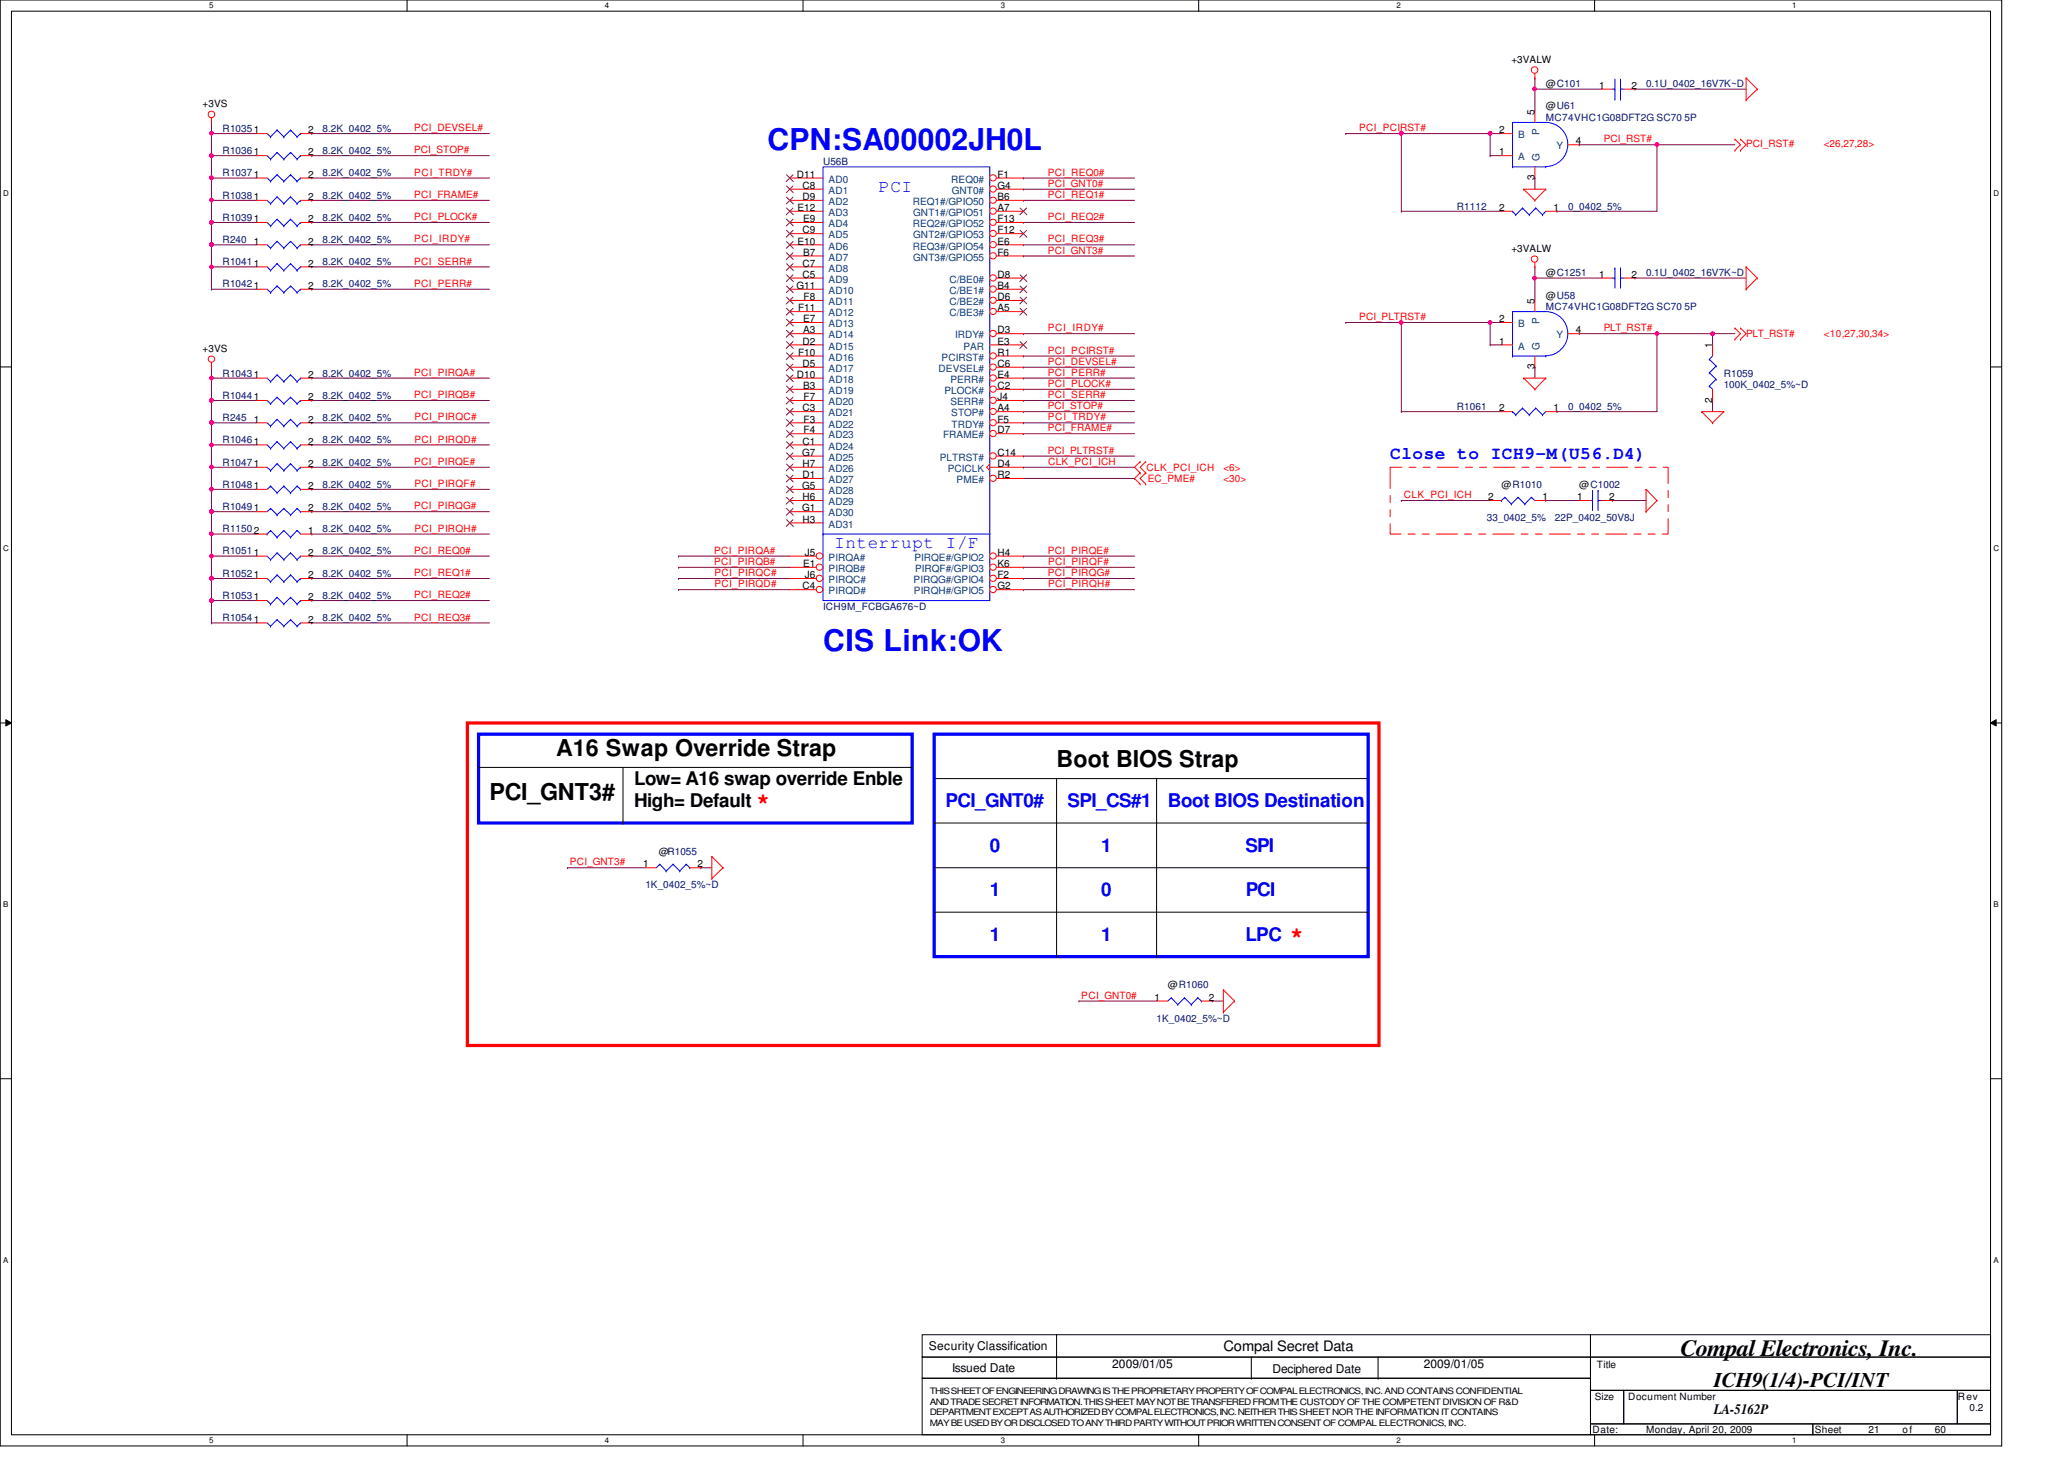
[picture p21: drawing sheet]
<svg xmlns="http://www.w3.org/2000/svg" width="297mm" height="210mm" viewBox="0 0 297 210" stroke-linecap="round" stroke-linejoin="round" font-family="sans-serif">
<defs><g id="words">
<g font-size="4.3" fill="#00f">
<text x="110.4" y="21.6">CPN:SA00002JH0L</text>
<text x="118.4" y="93.6">CIS Link:OK</text>
</g>
<g font-size="3.3">
<text x="80" y="108.8">A16 Swap Override Strap</text>
<text x="152.1" y="110.4">Boot BIOS Strap</text>
<text x="70.4" y="115.1">PCI_GNT3#</text>
<text x="241.8" y="195.1">Compal Electronics, Inc.</text>
</g>
<g font-size="3.2" fill="#f00">
<text x="108.9" y="116.2">*</text>
<text x="185.7" y="135.5">*</text>
</g>
<text font-size="3" x="246.6" y="199.6">ICH9(1/4)-PCI/INT</text>
<g font-size="2.7">
<text x="91.3" y="112.9">Low= A16 swap override Enble</text>
<text x="91.3" y="116.2">High= Default</text>
</g>
<g font-size="2.7" fill="#00f">
<text x="136.1" y="116.2">PCI_GNT0#</text>
<text x="153.6" y="116.2">SPI_CS#1</text>
<text x="168.1" y="116.2">Boot BIOS Destination</text>
<text x="142.4" y="122.6">0</text>
<text x="158.5" y="122.6">1</text>
<text x="179.2" y="122.6">SPI</text>
<text x="142.4" y="128.9">1</text>
<text x="158.5" y="128.9">0</text>
<text x="179.3" y="128.9">PCI</text>
<text x="142.4" y="135.4">1</text>
<text x="158.5" y="135.4">1</text>
<text x="179.2" y="135.4">LPC</text>
</g>
<g font-size="2.5" fill="#00f">
<text x="126.4" y="27.7">PCI</text>
<text x="200.1" y="66.1">Close to ICH9-M(U56.D4)</text>
<text x="120.1" y="78.9">Interrupt I/F</text>
</g>
<g font-size="2.1">
<text x="176.1" y="194.4">Compal Secret Data</text>
<text x="246.6" y="203.5">LA-5162P</text>
</g>
<g font-size="1.7">
<text x="133.7" y="194.3">Security Classification</text>
<text x="137" y="197.3">Issued Date</text>
<text x="160.1" y="196.8">2009/01/05</text>
<text x="183.1" y="197.5">Deciphered Date</text>
<text x="204.9" y="196.8">2009/01/05</text>
</g>
<g font-size="1.4">
<text x="217.5" y="9.1">+3VALW</text>
<text x="29.2" y="15.5">+3VS</text>
<text x="220.8" y="16.5" transform="rotate(-90 220.8 16.5)">5</text>
<text x="222.5" y="15.7">@U61</text>
<text x="222.5" y="12.6">@C101</text>
<text x="230.2" y="12.8">1</text>
<text x="234.8" y="12.8">2</text>
<text x="44.4" y="19.2">2</text>
<text x="44.4" y="22.4">2</text>
<text x="215.8" y="19.2">2</text>
<text x="215.8" y="22.4">1</text>
<text x="226.8" y="20.8">4</text>
<text x="44.4" y="28.8">2</text>
<text x="44.4" y="25.6">2</text>
<text x="114.7" y="25.6">D11</text>
<text x="115.5" y="27.2">C8</text>
<text x="115.5" y="28.8">D9</text>
<text x="143.5" y="25.6">F1</text>
<text x="143.5" y="27.2">G4</text>
<text x="143.5" y="28.8">B6</text>
<text x="220.8" y="25.9" transform="rotate(-90 220.8 25.9)">3</text>
<text x="36.5" y="35.2">1</text>
<text x="44.4" y="35.2">2</text>
<text x="44.4" y="32">2</text>
<text x="114.8" y="30.4">E12</text>
<text x="114.8" y="35.2">E10</text>
<text x="115.5" y="33.6">C9</text>
<text x="115.6" y="32">E9</text>
<text x="143.5" y="30.4">A7</text>
<text x="143.5" y="32">F13</text>
<text x="143.5" y="33.6">F12</text>
<text x="143.5" y="35.2">E6</text>
<text x="215.8" y="30.4">2</text>
<text x="223.6" y="30.4">1</text>
<text x="44.4" y="38.4">2</text>
<text x="44.4" y="41.6">2</text>
<text x="114.6" y="41.6">G11</text>
<text x="115.5" y="38.4">C7</text>
<text x="115.5" y="40">C5</text>
<text x="115.6" y="36.8">B7</text>
<text x="143.5" y="36.8">F6</text>
<text x="143.5" y="40">D8</text>
<text x="143.5" y="41.6">B4</text>
<text x="217.5" y="36.2">+3VALW</text>
<text x="222.5" y="39.8">@C1251</text>
<text x="230.2" y="40">1</text>
<text x="234.8" y="40">2</text>
<text x="114.8" y="44.8">F11</text>
<text x="115.6" y="46.4">E7</text>
<text x="115.6" y="48">A3</text>
<text x="115.7" y="43.2">F8</text>
<text x="143.5" y="43.2">D6</text>
<text x="143.5" y="44.8">A5</text>
<text x="143.5" y="48">D3</text>
<text x="215.8" y="46.4">2</text>
<text x="220.8" y="43.7" transform="rotate(-90 220.8 43.7)">5</text>
<text x="222.5" y="43">@U58</text>
<text x="226.8" y="48">4</text>
<text x="29.2" y="50.6">+3VS</text>
<text x="114.8" y="51.2">F10</text>
<text x="115.5" y="49.6">D2</text>
<text x="115.5" y="52.8">D5</text>
<text x="143.5" y="49.6">E3</text>
<text x="143.5" y="51.2">R1</text>
<text x="143.5" y="52.8">C6</text>
<text x="215.8" y="49.6">1</text>
<text x="220.8" y="53.1" transform="rotate(-90 220.8 53.1)">3</text>
<text x="246.4" y="50.1" transform="rotate(-90 246.4 50.1)">1</text>
<text x="44.4" y="57.6">2</text>
<text x="44.4" y="54.4">2</text>
<text x="114.7" y="54.4">D10</text>
<text x="115.5" y="59.2">C3</text>
<text x="115.6" y="56">B3</text>
<text x="115.7" y="57.6">F7</text>
<text x="143.5" y="54.4">E4</text>
<text x="143.5" y="56">C2</text>
<text x="143.5" y="57.6">J4</text>
<text x="143.5" y="59.2">A4</text>
<text x="215.8" y="59.2">2</text>
<text x="223.6" y="59.2">1</text>
<text x="246.4" y="57.9" transform="rotate(-90 246.4 57.9)">2</text>
<text x="36.5" y="60.8">1</text>
<text x="44.4" y="60.8">2</text>
<text x="44.4" y="64">2</text>
<text x="115.4" y="65.6">G7</text>
<text x="115.5" y="64">C1</text>
<text x="115.7" y="60.8">F3</text>
<text x="115.7" y="62.4">F4</text>
<text x="143.5" y="60.8">F5</text>
<text x="143.5" y="62.4">D7</text>
<text x="143.5" y="65.6">C14</text>
<text x="44.4" y="70.4">2</text>
<text x="44.4" y="67.2">2</text>
<text x="115.4" y="70.4">G5</text>
<text x="115.5" y="67.2">H7</text>
<text x="115.5" y="68.8">D1</text>
<text x="115.5" y="72">H6</text>
<text x="143.5" y="67.2">D4</text>
<text x="143.5" y="68.8">R2</text>
<text x="214.2" y="72">2</text>
<text x="216.1" y="70.2">@R1010</text>
<text x="222" y="72">1</text>
<text x="227" y="72">1</text>
<text x="227.3" y="70.2">@C1002</text>
<text x="231.6" y="72">2</text>
<text x="44.4" y="73.6">2</text>
<text x="44.4" y="76.8">1</text>
<text x="115.4" y="73.6">G1</text>
<text x="115.5" y="75.2">H3</text>
<text x="44.4" y="83.2">2</text>
<text x="44.4" y="80">2</text>
<text x="115.6" y="81.6">E1</text>
<text x="115.8" y="80">J5</text>
<text x="115.8" y="83.2">J6</text>
<text x="143.5" y="83.2">F2</text>
<text x="143.5" y="81.6">K6</text>
<text x="143.5" y="80">H4</text>
<text x="44.4" y="89.6">2</text>
<text x="44.4" y="86.4">2</text>
<text x="115.5" y="84.8">C4</text>
<text x="143.5" y="84.8">G2</text>
<text x="92.5" y="124.8">1</text>
<text x="94.8" y="123">@R1055</text>
<text x="100.4" y="124.8">2</text>
<text x="166.2" y="144">1</text>
<text x="168.1" y="142.2">@R1060</text>
<text x="174" y="144">2</text>
<text x="229.8" y="196.8">Title</text>
<text x="229.5" y="201.4">Size</text>
<text x="234.3" y="201.4">Document Number</text>
<text x="281.8" y="201.4">Rev</text>
<text x="283.5" y="203">0.2</text>
<text x="229.2" y="206.2">Date:</text>
<text x="236.9" y="206.2">Monday, April 20, 2009</text>
<text x="261.2" y="206.2">Sheet</text>
<text x="268.9" y="206.2">21</text>
<text x="273.8" y="206.2">of</text>
<text x="278.5" y="206.2">60</text>
</g>
<g font-size="1.4" fill="#000080">
<text x="222.5" y="17.4">MC74VHC1G08DFT2G SC70 5P</text>
<text x="236.9" y="12.6">0.1U_0402_16V7K~D</text>
<text x="32" y="19">R10351</text>
<text x="32" y="22.2">R10361</text>
<text x="46.4" y="19">8.2K_0402_5%</text>
<text x="46.4" y="22.2">8.2K_0402_5%</text>
<text x="118.4" y="23.7">U56B</text>
<text x="32" y="28.6">R10381</text>
<text x="32" y="25.4">R10371</text>
<text x="46.4" y="28.6">8.2K_0402_5%</text>
<text x="46.4" y="25.4">8.2K_0402_5%</text>
<text x="32" y="35">R240</text>
<text x="32" y="31.7">R10391</text>
<text x="46.4" y="31.7">8.2K_0402_5%</text>
<text x="46.4" y="35">8.2K_0402_5%</text>
<text x="209.7" y="30.2">R1112</text>
<text x="225.7" y="30.2">0_0402_5%</text>
<text x="32" y="38.2">R10411</text>
<text x="32" y="41.4">R10421</text>
<text x="46.4" y="38.2">8.2K_0402_5%</text>
<text x="46.4" y="41.4">8.2K_0402_5%</text>
<text x="236.9" y="39.8">0.1U_0402_16V7K~D</text>
<text x="222.5" y="44.6">MC74VHC1G08DFT2G SC70 5P</text>
<text x="32" y="57.4">R10441</text>
<text x="32" y="54.2">R10431</text>
<text x="46.4" y="57.4">8.2K_0402_5%</text>
<text x="46.4" y="54.2">8.2K_0402_5%</text>
<text x="209.7" y="59">R1061</text>
<text x="225.7" y="59">0_0402_5%</text>
<text x="248.1" y="54.2">R1059</text>
<text x="248.1" y="55.8">100K_0402_5%~D</text>
<text x="32" y="60.6">R245</text>
<text x="32" y="63.8">R10461</text>
<text x="46.4" y="63.8">8.2K_0402_5%</text>
<text x="46.4" y="60.6">8.2K_0402_5%</text>
<text x="32" y="70.2">R10481</text>
<text x="32" y="67">R10471</text>
<text x="46.4" y="70.2">8.2K_0402_5%</text>
<text x="46.4" y="67">8.2K_0402_5%</text>
<text x="32" y="73.4">R10491</text>
<text x="32" y="76.6">R11502</text>
<text x="46.4" y="73.4">8.2K_0402_5%</text>
<text x="46.4" y="76.6">8.2K_0402_5%</text>
<text x="214" y="75">33_0402_5%</text>
<text x="223.8" y="75">22P_0402_50V8J</text>
<text x="32" y="83">R10521</text>
<text x="32" y="79.8">R10511</text>
<text x="46.4" y="83">8.2K_0402_5%</text>
<text x="46.4" y="79.8">8.2K_0402_5%</text>
<text x="32" y="89.4">R10541</text>
<text x="32" y="86.2">R10531</text>
<text x="46.4" y="89.4">8.2K_0402_5%</text>
<text x="46.4" y="86.2">8.2K_0402_5%</text>
<text x="118.4" y="87.8">ICH9M_FCBGA676~D</text>
<text x="92.9" y="127.8">1K_0402_5%~D</text>
<text x="166.5" y="147">1K_0402_5%~D</text>
</g>
<g font-size="1.4" fill="#f00">
<text x="59.6" y="18.9">PCI_DEVSEL#</text>
<text x="59.6" y="22.1">PCI_STOP#</text>
<text x="195.6" y="18.9">PCI_PCIRST#</text>
<text x="230.8" y="20.5">PCI_RST#</text>
<text x="251.3" y="21.2">PCI_RST#</text>
<text x="262.5" y="21.2">&lt;26,27,28&gt;</text>
<text x="59.6" y="25.3">PCI_TRDY#</text>
<text x="59.6" y="28.5">PCI_FRAME#</text>
<text x="150.8" y="28.5">PCI_REQ1#</text>
<text x="150.8" y="26.9">PCI_GNT0#</text>
<text x="150.8" y="25.3">PCI_REQ0#</text>
<text x="59.6" y="31.7">PCI_PLOCK#</text>
<text x="59.6" y="34.9">PCI_IRDY#</text>
<text x="150.8" y="34.9">PCI_REQ3#</text>
<text x="150.8" y="31.7">PCI_REQ2#</text>
<text x="59.6" y="41.3">PCI_PERR#</text>
<text x="59.6" y="38.1">PCI_SERR#</text>
<text x="150.8" y="36.5">PCI_GNT3#</text>
<text x="150.8" y="47.7">PCI_IRDY#</text>
<text x="195.6" y="46.1">PCI_PLTRST#</text>
<text x="230.8" y="47.7">PLT_RST#</text>
<text x="150.8" y="52.5">PCI_DEVSEL#</text>
<text x="150.8" y="50.9">PCI_PCIRST#</text>
<text x="251.3" y="48.4">PLT_RST#</text>
<text x="262.5" y="48.4">&lt;10,27,30,34&gt;</text>
<text x="59.6" y="54.1">PCI_PIRQA#</text>
<text x="59.6" y="57.3">PCI_PIRQB#</text>
<text x="150.8" y="57.3">PCI_SERR#</text>
<text x="150.8" y="58.9">PCI_STOP#</text>
<text x="150.8" y="54.1">PCI_PERR#</text>
<text x="150.8" y="55.7">PCI_PLOCK#</text>
<text x="59.6" y="63.7">PCI_PIRQD#</text>
<text x="59.6" y="60.5">PCI_PIRQC#</text>
<text x="150.8" y="65.3">PCI_PLTRST#</text>
<text x="150.8" y="62.1">PCI_FRAME#</text>
<text x="150.8" y="60.5">PCI_TRDY#</text>
<text x="59.6" y="66.9">PCI_PIRQE#</text>
<text x="59.6" y="70.1">PCI_PIRQF#</text>
<text x="150.8" y="66.9">CLK_PCI_ICH</text>
<text x="165" y="67.8">CLK_PCI_ICH</text>
<text x="165.2" y="69.4">EC_PME#</text>
<text x="176.1" y="67.8">&lt;6&gt;</text>
<text x="176.1" y="69.4">&lt;30&gt;</text>
<text x="202.1" y="71.7">CLK_PCI_ICH</text>
<text x="59.6" y="73.3">PCI_PIRQG#</text>
<text x="59.6" y="76.5">PCI_PIRQH#</text>
<text x="59.6" y="79.7">PCI_REQ0#</text>
<text x="59.6" y="82.9">PCI_REQ1#</text>
<text x="102.8" y="79.7">PCI_PIRQA#</text>
<text x="102.8" y="81.3">PCI_PIRQB#</text>
<text x="102.8" y="82.9">PCI_PIRQC#</text>
<text x="150.8" y="82.9">PCI_PIRQG#</text>
<text x="150.8" y="79.7">PCI_PIRQE#</text>
<text x="150.8" y="81.3">PCI_PIRQF#</text>
<text x="59.6" y="86.1">PCI_REQ2#</text>
<text x="59.6" y="89.3">PCI_REQ3#</text>
<text x="102.8" y="84.5">PCI_PIRQD#</text>
<text x="150.8" y="84.5">PCI_PIRQH#</text>
<text x="82" y="124.5">PCI_GNT3#</text>
<text x="155.6" y="143.7">PCI_GNT0#</text>
</g>
<g font-size="1.4" fill="#004080">
<text x="218.5" y="19.9">B</text>
<text x="218.5" y="23.1">A</text>
<text x="221.6" y="23.2" transform="rotate(-90 221.6 23.2)">G</text>
<text x="221.6" y="19.4" transform="rotate(-90 221.6 19.4)">P</text>
<text x="224" y="21.5">Y</text>
<text x="119.2" y="26.3">AD0</text>
<text x="119.2" y="27.9">AD1</text>
<text x="119.2" y="29.5">AD2</text>
<text x="131.4" y="29.5">REQ1#/GPIO50</text>
<text x="136.9" y="26.3">REQ0#</text>
<text x="137" y="27.9">GNT0#</text>
<text x="119.2" y="31.1">AD3</text>
<text x="119.2" y="32.7">AD4</text>
<text x="119.2" y="34.3">AD5</text>
<text x="119.2" y="35.9">AD6</text>
<text x="131.4" y="32.7">REQ2#/GPIO52</text>
<text x="131.4" y="35.9">REQ3#/GPIO54</text>
<text x="131.4" y="31.1">GNT1#/GPIO51</text>
<text x="131.4" y="34.3">GNT2#/GPIO53</text>
<text x="119.2" y="37.5">AD7</text>
<text x="119.2" y="39.1">AD8</text>
<text x="119.2" y="40.7">AD9</text>
<text x="131.4" y="37.5">GNT3#/GPIO55</text>
<text x="136.6" y="40.7">C/BE0#</text>
<text x="119.2" y="42.3">AD10</text>
<text x="119.2" y="43.9">AD11</text>
<text x="119.2" y="45.5">AD12</text>
<text x="119.2" y="47.1">AD13</text>
<text x="136.6" y="42.3">C/BE1#</text>
<text x="136.6" y="43.9">C/BE2#</text>
<text x="136.6" y="45.5">C/BE3#</text>
<text x="218.5" y="47.1">B</text>
<text x="221.6" y="46.6" transform="rotate(-90 221.6 46.6)">P</text>
<text x="119.2" y="48.7">AD14</text>
<text x="119.2" y="50.3">AD15</text>
<text x="119.2" y="51.9">AD16</text>
<text x="119.2" y="53.5">AD17</text>
<text x="135.1" y="53.5">DEVSEL#</text>
<text x="135.5" y="51.9">PCIRST#</text>
<text x="137.5" y="48.7">IRDY#</text>
<text x="138.6" y="50.3">PAR</text>
<text x="218.5" y="50.3">A</text>
<text x="221.6" y="50.4" transform="rotate(-90 221.6 50.4)">G</text>
<text x="224" y="48.7">Y</text>
<text x="119.2" y="55.1">AD18</text>
<text x="119.2" y="56.7">AD19</text>
<text x="119.2" y="58.3">AD20</text>
<text x="119.2" y="59.9">AD21</text>
<text x="135.9" y="56.7">PLOCK#</text>
<text x="136.8" y="55.1">PERR#</text>
<text x="136.8" y="58.3">SERR#</text>
<text x="136.9" y="59.9">STOP#</text>
<text x="119.2" y="61.5">AD22</text>
<text x="119.2" y="63.1">AD23</text>
<text x="119.2" y="64.7">AD24</text>
<text x="135.7" y="63.1">FRAME#</text>
<text x="136.9" y="61.5">TRDY#</text>
<text x="119.2" y="66.3">AD25</text>
<text x="119.2" y="67.9">AD26</text>
<text x="119.2" y="69.5">AD27</text>
<text x="119.2" y="71.1">AD28</text>
<text x="135.3" y="66.3">PLTRST#</text>
<text x="136.4" y="67.9">PCICLK</text>
<text x="137.7" y="69.5">PME#</text>
<text x="119.2" y="72.7">AD29</text>
<text x="119.2" y="74.3">AD30</text>
<text x="119.2" y="75.9">AD31</text>
<text x="119.2" y="80.7">PIRQA#</text>
<text x="119.2" y="82.3">PIRQB#</text>
<text x="119.2" y="83.9">PIRQC#</text>
<text x="131.5" y="83.9">PIRQG#/GPIO4</text>
<text x="131.6" y="80.7">PIRQE#/GPIO2</text>
<text x="131.7" y="82.3">PIRQF#/GPIO3</text>
<text x="119.2" y="85.5">PIRQD#</text>
<text x="131.5" y="85.5">PIRQH#/GPIO5</text>
</g>
<g font-size="1.3">
<text x="133.8" y="200.6">THIS SHEET OF ENGINEERING DRAWING IS THE PROPRIETARY PROPERTY OF COMPAL ELECTRONICS, INC. AND CONTAINS CONFIDENTIAL</text>
<text x="133.8" y="202.1">AND TRADE SECRET INFORMATION. THIS SHEET MAY NOT BETRANSFERED FROM THE CUSTODY OF THE COMPETENT DIVISION OF R&amp;D</text>
<text x="133.8" y="203.6">DEPARTMENT EXCEPT AS AUTHORIZED BY COMPAL ELECTRONICS, INC. NEITHER THIS SHEET NOR THE INFORMATION IT CONTAINS</text>
<text x="133.8" y="205.1">MAY BE USED BY OR DISCLOSED TO ANY THIRD PARTY WITHOUT PRIOR WRITTEN CONSENT OF COMPAL ELECTRONICS, INC.</text>
</g>
<g font-size="1.1">
<text x="30.1" y="1.1">5</text>
<text x="87" y="1.1">4</text>
<text x="144" y="1.1">3</text>
<text x="201" y="1.1">2</text>
<text x="257.9" y="1.1">1</text>
<text x=".5" y="28.2">D</text>
<text x="286.9" y="28.2">D</text>
<text x=".5" y="79.3">C</text>
<text x="286.9" y="79.3">C</text>
<text x=".5" y="130.6">B</text>
<text x="286.9" y="130.6">B</text>
<text x=".5" y="181.7">A</text>
<text x="286.9" y="181.7">A</text>
<text x="30.1" y="207.6">5</text>
<text x="87" y="207.6">4</text>
<text x="144" y="207.6">3</text>
<text x="201" y="207.6">2</text>
<text x="257.9" y="207.6">1</text>
</g>
</g></defs>
<path d="M0 0h288.1v208h-288.1zM1.6 1.6h284.9v204.8h-284.9z" fill="none" stroke="#000" stroke-width=".14"/>
<g fill="#fff">
<path d="M30.1 .2h.6v1.2h-.6z"/>
<path d="M30.1 206.6h.6v1.2h-.6z"/>
</g>
<path d="M58.6 0v1.6M58.6 206.4v1.6" fill="none" stroke="#000" stroke-width=".14"/>
<g fill="#fff">
<path d="M87 .2h.6v1.2h-.6z"/>
<path d="M87 206.6h.6v1.2h-.6z"/>
</g>
<path d="M115.6 0v1.6M115.6 206.4v1.6" fill="none" stroke="#000" stroke-width=".14"/>
<g fill="#fff">
<path d="M144 .2h.6v1.2h-.6z"/>
<path d="M144 206.6h.6v1.2h-.6z"/>
</g>
<path d="M172.5 0v1.6M172.5 206.4v1.6" fill="none" stroke="#000" stroke-width=".14"/>
<g fill="#fff">
<path d="M201 .2h.5v1.2h-.5z"/>
<path d="M201 206.6h.5v1.2h-.5z"/>
</g>
<path d="M229.5 0v1.6M229.5 206.4v1.6" fill="none" stroke="#000" stroke-width=".14"/>
<g fill="#fff">
<path d="M257.9 .2h.6v1.2h-.6z"/>
<path d="M257.9 206.6h.6v1.2h-.6z"/>
<path d="M.5 27.2h.7v1.2h-.7z"/>
<path d="M286.9 27.2h.8v1.2h-.8z"/>
<path d="M.5 78.4h.7v1.1h-.7z"/>
<path d="M286.9 78.4h.8v1.1h-.8z"/>
</g>
<path d="M0 52.8h1.6M286.5 52.8h1.6" fill="none" stroke="#000" stroke-width=".14"/>
<g fill="#fff">
<path d="M.5 129.6h.7v1.2h-.7z"/>
<path d="M286.9 129.6h.7v1.2h-.7z"/>
</g>
<path d="M0 104h1.6M.8 103.5l.8 .5-.8 .4zM286.5 104l.8-.5v.9zM286.5 104h1.6" fill="none" stroke="#000" stroke-width=".14"/>
<path d="M.8 103.5l.8 .5-.8 .4zM286.5 104l.8-.5v.9z" fill="#000"/>
<g fill="#fff">
<path d="M.5 180.8h.7v1.1h-.7z"/>
<path d="M286.9 180.8h.7v1.1h-.7z"/>
</g>
<g fill="none" stroke="#000" stroke-width=".14">
<path d="M68.9 110.4h62.4M89.7 118.4h.1M89.7 110.4v8M131.3 110.4h.1M134.4 112h62.5M134.4 118.4h62.5M152.1 112v25.6M166.5 112v25.6M196.9 112h.1M196.9 118.4h.1M134.4 124.8h62.5M134.4 131.2h62.5"/>
<path d="M152.1 137.6h.1M166.5 137.6h.1M196.9 124.8h.1M196.9 131.2h.1M0 155.2h1.6M286.5 155.2h1.6M132.7 192h96.2v3.2h-96.2zM132.7 195.2h96.2v3.1h-96.2zM132.7 198.3h96.2v8.1h-96.2zM152.1 195.2h.1M152.1 198.3h.1M152.1 192v6.3"/>
<path d="M180.1 198.3h.1M180.1 195.2v3.1M198.3 198.3h.1M198.3 195.2v3.1M228.9 192h57.6v3.2h-57.6zM228.9 195.2h57.6v4.8h-57.6zM228.9 200h4.8v4.9h-4.8zM228.9 204.9h32v1.5h-32zM233.7 200h48v4.9h-48zM260.9 204.9h25.6v1.5h-25.6zM281.7 200h4.8v4.9h-4.8z"/>
</g>
<g fill="none" stroke="#800040" stroke-width=".14">
<path d="M30.4 19.2h.1M30.4 17.6h.1M30.4 17.6v24M30.4 19.2h6.5M44.9 19.2h.1M44.9 19.2h25.5M193.7 19.2h.1M193.7 19.2h22.4M201.7 19.2h.1M201.7 19.2v11.2M214.5 19.2h.1M214.5 19.2v3.2"/>
<path d="M220.9 11.2h.1M220.9 12.8h.1M220.9 11.2v4.8M220.9 12.8h9.6M235.3 12.8h.1M235.3 12.8h16M30.4 38.4h.1M30.4 32h.1M30.4 28.8h.1M30.4 25.6h.1M30.4 22.4h.1M30.4 35.2h.1"/>
<path d="M30.4 35.2h6.5M30.4 28.8h6.5M30.4 32h6.5M30.4 25.6h6.5M30.4 22.4h6.5M30.4 38.4h6.5M44.9 25.6h.1M44.9 28.8h.1M44.9 22.4h.1M44.9 32h.1M44.9 35.2h.1M44.9 38.4h.1"/>
<path d="M44.9 35.2h25.5M44.9 28.8h25.5M44.9 32h25.5M44.9 25.6h25.5M44.9 22.4h25.5M44.9 38.4h25.5M147.3 35.2h.1M147.3 28.8h.1M147.3 32h.1M147.3 27.2h.1M147.3 25.6h.1M147.3 36.8h.1"/>
<path d="M147.3 35.2h16M147.3 28.8h16M147.3 32h16M147.3 27.2h16M147.3 25.6h16M147.3 36.8h16M201.7 30.4h.1M201.7 30.4h14.4M214.5 22.4h.1M214.5 22.4h1.6M220.9 25.6h.1M220.9 38.4h.1"/>
<path d="M220.9 25.6v1.6M220.9 38.4v4.8M224.1 30.4h.1M227.3 20.8h.1M227.3 20.8h22.4M238.5 20.8h.1M238.5 20.8v9.6h-14.4M30.4 54.4h.1M30.4 57.6h.1M30.4 52.8h.1M30.4 41.6h.1M30.4 57.6h6.5"/>
<path d="M30.4 54.4h6.5M30.4 52.8v36.8M30.4 41.6h6.5M44.9 41.6h.1M44.9 54.4h.1M44.9 57.6h.1M44.9 57.6h25.5M44.9 54.4h25.5M44.9 41.6h25.5M147.3 57.6h.1M147.3 52.8h.1M147.3 59.2h.1"/>
<path d="M147.3 48h.1M147.3 54.4h.1M147.3 56h.1M147.3 51.2h.1M147.3 57.6h16M147.3 52.8h16M147.3 59.2h16M147.3 48h16M147.3 54.4h16M147.3 56h16M147.3 51.2h16M193.7 46.4h.1"/>
<path d="M193.7 46.4h22.4M201.7 46.4h.1M201.7 59.2h.1M201.7 59.2h14.4M201.7 46.4v12.8M214.5 46.4h.1M214.5 49.6h.1M214.5 46.4v3.2M214.5 49.6h1.6M220.9 40h.1M220.9 52.8h.1M220.9 52.8v1.6"/>
<path d="M220.9 40h9.6M224.1 59.2h.1M227.3 48h.1M227.3 48h22.4M235.3 40h.1M235.3 40h16M238.5 48h.1M238.5 48v11.2h-14.4M246.5 57.6h.1M246.5 48h.1M246.5 48v1.6M246.5 57.6v1.6"/>
<path d="M30.4 73.6h.1M30.4 70.4h.1M30.4 76.8h.1M30.4 64h.1M30.4 60.8h.1M30.4 67.2h.1M30.4 60.8h6.5M30.4 67.2h6.5M30.4 73.6h6.5M30.4 76.8h6.5M30.4 64h6.5M30.4 70.4h6.5"/>
<path d="M44.9 67.2h.1M44.9 73.6h.1M44.9 76.8h.1M44.9 64h.1M44.9 60.8h.1M44.9 70.4h.1M44.9 60.8h25.5M44.9 67.2h25.5M44.9 73.6h25.5M44.9 76.8h25.5M44.9 64h25.5M44.9 70.4h25.5"/>
<path d="M147.3 65.6h.1M147.3 62.4h.1M147.3 60.8h.1M147.3 67.2h.1M147.3 65.6h16M147.3 62.4h16M147.3 60.8h16M147.3 67.2h16M147.3 68.8h16M163.3 68.8h.1M201.7 72h.1M201.7 72h12.8"/>
<path d="M222.5 72h.1M222.5 72h4.8M232.1 72h.1M232.1 72h4.8M30.4 80h.1M30.4 89.6h.1M30.4 86.4h.1M30.4 83.2h.1M30.4 80h6.5M30.4 83.2h6.5M30.4 86.4h6.5M30.4 89.6h6.5"/>
<path d="M44.9 86.4h.1M44.9 89.6h.1M44.9 80h.1M44.9 83.2h.1M44.9 80h25.5M44.9 83.2h25.5M44.9 86.4h25.5M44.9 89.6h25.5M97.7 80h.1M97.7 81.6h.1M97.7 84.8h.1M97.7 83.2h.1"/>
<path d="M97.7 80h16M97.7 81.6h16M97.7 84.8h16M97.7 83.2h16M147.3 83.2h.1M147.3 80h.1M147.3 81.6h.1M147.3 84.8h.1M147.3 80h16M147.3 81.6h16M147.3 84.8h16M147.3 83.2h16"/>
<path d="M81.7 124.8h.1M81.7 124.8h11.2M100.9 124.8h.1M100.9 124.8h1.5M155.3 144h.1M155.3 144h11.2M174.5 144h.1M174.5 144h1.6"/>
</g>
<g fill="none" stroke="#f00" stroke-width=".14">
<path d="M30.4 17.6h.1M30.4 17v.6M36.9 19.2h1.5M43.3 19.2h1.6M216.1 19.2h1.6M220.9 11.2h.1M220.9 10.6v.6M220.9 16v1.6M230.5 12.8h1.6M233.7 12.8h1.6M251.3 11.2h.1M251.3 14.4h.1"/>
<path d="M251.3 11.2v3.2M251.3 11.2l1.6 1.6M252.9 12.8h.1M252.9 12.8l-1.6 1.6M36.9 35.2h1.5M36.9 38.4h1.5M36.9 22.4h1.5M36.9 28.8h1.5M43.3 35.2h1.6M43.3 38.4h1.6M43.3 22.4h1.6M43.3 28.8h1.6"/>
<path d="M113.7 27.2h4.7M113.7 35.2h4.7M113.7 38.4h4.7M113.7 30.4h4.7M113.7 28.8h4.7M113.7 25.6h4.7M113.7 32h4.7M113.7 33.6h4.7M113.7 36.8h4.7M216.1 22.4h1.6M216.1 30.4h1.6M219.3 27.2h.1"/>
<path d="M219.3 27.2h3.2M219.3 27.2l1.6 1.6M220.9 38.4h.1M220.9 28.8h.1M220.9 24v1.6M220.9 37.8v.6M222.5 27.2h.1M222.5 27.2l-1.6 1.6M222.5 30.4h1.6M225.7 20.8h1.6M249.7 21.6h.1M249.7 20h.1"/>
<path d="M249.7 20l.8 .8-.8 .8M250.5 21.6h.1M250.5 20h.1M250.5 20l.8 .8-.8 .8M251.3 38.4h.1M251.3 38.4v3.2M251.3 38.4l1.6 1.6M30.4 52.8h.1M30.4 52.2v.6M36.9 41.6h1.5M43.3 41.6h1.6M113.7 59.2h4.7"/>
<path d="M113.7 54.4h4.7M113.7 41.6h4.7M113.7 46.4h4.7M113.7 49.6h4.7M113.7 48h4.7M113.7 40h4.7M113.7 43.2h4.7M113.7 44.8h4.7M113.7 51.2h4.7M113.7 52.8h4.7M113.7 56h4.7M113.7 57.6h4.7"/>
<path d="M216.1 46.4h1.6M216.1 49.6h1.6M219.3 54.4h.1M219.3 54.4h3.2M219.3 54.4l1.6 1.6M220.9 56h.1M220.9 43.2v1.6M220.9 51.2v1.6M222.5 54.4h.1M222.5 54.4l-1.6 1.6M225.7 48h1.6M244.9 59.2h.1"/>
<path d="M244.9 59.2h3.2M244.9 59.2l1.6 1.6M248.1 59.2h.1M248.1 59.2l-1.6 1.6M249.7 48.8h.1M249.7 47.2h.1M249.7 47.2l.8 .8-.8 .8M250.5 48.8h.1M250.5 47.2h.1M250.5 47.2l.8 .8-.8 .8M251.3 41.6h.1M252.9 40h.1"/>
<path d="M252.9 40l-1.6 1.6M36.9 73.6h1.5M36.9 60.8h1.5M36.9 64h1.5M36.9 70.4h1.5M36.9 76.8h1.5M36.9 67.2h1.5M43.3 73.6h1.6M43.3 60.8h1.6M43.3 64h1.6M43.3 70.4h1.6M43.3 76.8h1.6"/>
<path d="M43.3 67.2h1.6M113.7 73.6h4.7M113.7 72h4.7M113.7 60.8h4.7M113.7 64h4.7M113.7 70.4h4.7M113.7 67.2h4.7M113.7 62.4h4.7M113.7 65.6h4.7M113.7 68.8h4.7M113.7 75.2h4.7M164.1 66.4h.1"/>
<path d="M164.1 68h.1M164.1 69.6h.1M164.1 66.4l-.8 .8 .8 .8M164.1 68l-.8 .8 .8 .8M164.9 68h.1M164.9 66.4h.1M164.9 69.6h.1M164.9 66.4l-.8 .8 .8 .8M164.9 68l-.8 .8 .8 .8M214.5 72h1.6M220.9 72h1.6M236.9 70.4h.1"/>
<path d="M236.9 73.6h.1M236.9 70.4v3.2M236.9 70.4l1.6 1.6M238.5 72h.1M238.5 72l-1.6 1.6M246.5 60.8h.1M36.9 89.6h1.5M36.9 83.2h1.5M36.9 86.4h1.5M43.3 89.6h1.6M43.3 83.2h1.6M43.3 86.4h1.6"/>
<path d="M92.9 124.8h1.5M99.3 124.8h1.6M102.4 123.2h.1M102.4 126.4h.1M102.4 123.2v3.2M102.4 123.2l1.7 1.6M104.1 124.8h.1M104.1 124.8l-1.7 1.6M176.1 142.4h.1M176.1 145.6h.1M176.1 142.4v3.2M176.1 142.4l1.6 1.6"/>
<path d="M177.7 144h.1M177.7 144l-1.6 1.6"/>
<circle cx="30.4" cy="16.5" r=".47"/>
<circle cx="220.8" cy="10.1" r=".47"/>
<circle cx="220.9" cy="37.3" r=".46"/>
<circle cx="30.4" cy="51.7" r=".46"/>
</g>
<path d="M67.3 104h131.2v46.4h-131.2z" fill="none" stroke="#f00" stroke-width=".47"/>
<path d="M68.9 105.6h62.4v12.8h-62.4zM134.4 105.6h62.5v32h-62.5z" fill="none" stroke="#00f" stroke-width=".47"/>
<path d="M200.1 67.2h40v9.6h-40z" fill="none" stroke="#f00" stroke-width=".14" stroke-dasharray="3 1 1 1 1 1"/>
<g fill="none" stroke="#00f" stroke-width=".14">
<path d="M38.4 19.2l.5 .5M38.9 19.7h.1M39.9 18.7h.1M39.9 18.7l-1 1M39.9 18.7l.9 1M40.8 19.7h.1M41.8 18.7h.1M41.8 18.7l-1 1M41.8 18.7l1 1M42.8 19.7h.1M43.3 19.2h.1M43.3 19.2l-.5 .5"/>
<path d="M217.7 17.6h.1M217.7 17.6h4.8a3.2 3.2 0 0 1 3.1 3.2 3.2 3.2 0 0 1-3.1 3.2M217.7 17.6v6.4M232.1 12.8h.3M232.4 12.8h.1M232.4 14.3h.1M232.4 11.4v2.9M233.2 14.3h.1M233.2 12.8h.1M233.2 12.8h.5M233.2 11.4v2.9M38.4 35.2l.5 .5"/>
<path d="M38.4 38.4l.5 .5M38.4 28.8l.5 .5M38.4 22.4l.5 .5M38.9 35.7h.1M38.9 38.9h.1M38.9 29.3h.1M38.9 22.9h.1M39.9 34.7h.1M39.9 37.9h.1M39.9 28.3h.1M39.9 21.9h.1M39.9 34.7l-1 1"/>
<path d="M39.9 34.7l.9 1M39.9 37.9l-1 1M39.9 37.9l.9 1M39.9 28.3l-1 1M39.9 28.3l.9 1M39.9 21.9l-1 1M39.9 21.9l.9 1M40.8 35.7h.1M40.8 38.9h.1M40.8 29.3h.1M40.8 22.9h.1M41.8 34.7h.1"/>
<path d="M41.8 37.9h.1M41.8 28.3h.1M41.8 21.9h.1M41.8 34.7l-1 1M41.8 34.7l1 1M41.8 37.9l-1 1M41.8 37.9l1 1M41.8 28.3l-1 1M41.8 28.3l1 1M41.8 21.9l-1 1M41.8 21.9l1 1M42.8 35.7h.1"/>
<path d="M42.8 38.9h.1M42.8 29.3h.1M42.8 22.9h.1M43.3 35.2h.1M43.3 38.4h.1M43.3 28.8h.1M43.3 22.4h.1M43.3 35.2l-.5 .5M43.3 38.4l-.5 .5M43.3 28.8l-.5 .5M43.3 22.4l-.5 .5M118.4 24h24v62.4h-24z"/>
<path d="M217.7 24h.1M217.7 30.4h.1M217.7 24h4.8M217.7 30.4l.4 .5M218.1 30.9h.1M219.1 29.9h.1M219.1 29.9l1 1M219.1 29.9l-1 1M220.1 30.9h.1M221 29.9h.1M221 29.9l1 1M221 29.9l-.9 1"/>
<path d="M222 30.9h.1M222.5 24h.1M222.5 30.4l-.5 .5M38.4 41.6l.5 .5M38.9 42.1h.1M39.9 41.1h.1M39.9 41.1l-1 1M39.9 41.1l.9 1M40.8 42.1h.1M41.8 41.1h.1M41.8 41.1l-1 1M41.8 41.1l1 1"/>
<path d="M42.8 42.1h.1M43.3 41.6h.1M43.3 41.6l-.5 .5M217.7 44.8h.1M217.7 51.2h.1M217.7 44.8h4.8a3.2 3.2 0 0 1 3.1 3.2 3.2 3.2 0 0 1-3.1 3.2M217.7 44.8v6.4M217.7 51.2h4.8M222.5 51.2h.1M38.4 76.8h.1M38.4 60.8l.5 .5M38.4 64l.5 .5"/>
<path d="M38.4 67.2l.5 .5M38.9 73.2h.1M38.9 61.3h.1M38.9 64.5h.1M38.9 69.9h.1M38.9 76.3h.1M38.9 67.7h.1M38.9 73.2l-.5 .4M38.9 73.2l1 .9M38.9 69.9l-.5 .5M38.9 69.9l1 1M38.9 76.3l1 1"/>
<path d="M38.9 76.3l-.5 .5M39.9 74.1h.1M39.9 60.3h.1M39.9 63.5h.1M39.9 70.9h.1M39.9 77.3h.1M39.9 66.7h.1M39.9 60.3l-1 1M39.9 60.3l.9 1M39.9 63.5l-1 1M39.9 63.5l.9 1M39.9 66.7l-1 1"/>
<path d="M39.9 66.7l.9 1M40.8 73.2h.1M40.8 61.3h.1M40.8 64.5h.1M40.8 69.9h.1M40.8 76.3h.1M40.8 67.7h.1M40.8 73.2l-.9 .9M40.8 73.2l1 .9M40.8 69.9l-.9 1M40.8 69.9l1 1M40.8 76.3l1 1"/>
<path d="M40.8 76.3l-.9 1M41.8 74.1h.1M41.8 60.3h.1M41.8 63.5h.1M41.8 70.9h.1M41.8 77.3h.1M41.8 66.7h.1M41.8 60.3l-1 1M41.8 60.3l1 1M41.8 63.5l-1 1M41.8 63.5l1 1M41.8 66.7l-1 1"/>
<path d="M41.8 66.7l1 1M42.8 73.2h.1M42.8 61.3h.1M42.8 64.5h.1M42.8 69.9h.1M42.8 76.3h.1M42.8 67.7h.1M42.8 73.2l-1 .9M42.8 73.2l.5 .4M42.8 69.9l-1 1M42.8 69.9l.5 .5M42.8 76.3l.5 .5"/>
<path d="M42.8 76.3l-1 1M43.3 73.6h.1M43.3 60.8h.1M43.3 64h.1M43.3 70.4h.1M43.3 67.2h.1M43.3 60.8l-.5 .5M43.3 64l-.5 .5M43.3 67.2l-.5 .5M118.4 76.8h.1M118.4 76.8h24M216.1 72h.1"/>
<path d="M216.6 71.5h.1M216.6 71.5l.9 1M216.6 71.5l-.5 .5M217.5 72.5h.1M218.5 71.5h.1M218.5 71.5l1 1M218.5 71.5l-1 1M219.5 72.5h.1M220.4 71.5h.1M220.4 71.5l.5 .5M220.4 71.5l-.9 1M38.4 89.6l.5 .5"/>
<path d="M38.4 83.2l.5 .5M38.4 86.4l.5 .5M38.9 90.1h.1M38.9 83.7h.1M38.9 86.9h.1M39.9 89.2h.1M39.9 82.7h.1M39.9 85.9h.1M39.9 89.2l-1 .9M39.9 89.2l.9 .9M39.9 82.7l-1 1M39.9 82.7l.9 1"/>
<path d="M39.9 85.9l-1 1M39.9 85.9l.9 1M40.8 90.1h.1M40.8 83.7h.1M40.8 86.9h.1M41.8 89.2h.1M41.8 82.7h.1M41.8 85.9h.1M41.8 89.2l-1 .9M41.8 89.2l1 .9M41.8 82.7l-1 1M41.8 82.7l1 1"/>
<path d="M41.8 85.9l-1 1M41.8 85.9l1 1M42.8 90.1h.1M42.8 83.7h.1M42.8 86.9h.1M43.3 89.6h.1M43.3 83.2h.1M43.3 86.4h.1M43.3 89.6l-.5 .5M43.3 83.2l-.5 .5M43.3 86.4l-.5 .5M94.9 124.3h.1"/>
<path d="M94.9 124.3l-.5 .5M94.9 124.3l1 1M95.9 125.3h.1M96.9 124.3h.1M96.9 124.3l-1 1M96.9 124.3l.9 1M97.8 125.3h.1M98.8 124.3h.1M98.8 124.3l-1 1M98.8 124.3l.5 .5M99.3 124.8h.1"/>
</g>
<g fill="none" stroke="#804000" stroke-width=".14">
<path d="M113.2 25.1l1 1M113.2 26.8l1 .9M113.2 28.4l1 .9M113.2 29.9l1 1M113.2 31.5l1 1M113.2 33.1l1 1M113.2 34.8l1 .9M113.2 36.4l1 .9M113.2 37.9l1 1M113.2 39.5l1 1M114.1 25.1l-.9 1M114.1 26.8l-.9 .9"/>
<path d="M114.1 28.4l-.9 .9M114.1 29.9l-.9 1M114.1 31.5l-.9 1M114.1 33.1l-.9 1M114.1 34.8l-.9 .9M114.1 36.4l-.9 .9M114.1 37.9l-.9 1M114.1 39.5l-.9 1M113.2 41.1l1 1M113.2 42.8l1 .9M113.2 44.4l1 .9M113.2 45.9l1 1"/>
<path d="M113.2 47.5l1 1M113.2 49.1l1 1M113.2 50.8l1 .9M113.2 52.4l1 .9M113.2 53.9l1 1M113.2 55.5l1 1M113.2 57.1l1 1M113.2 58.8l1 .9M114.1 41.1l-.9 1M114.1 42.8l-.9 .9M114.1 44.4l-.9 .9M114.1 45.9l-.9 1"/>
<path d="M114.1 47.5l-.9 1M114.1 49.1l-.9 1M114.1 50.8l-.9 .9M114.1 52.4l-.9 .9M114.1 53.9l-.9 1M114.1 55.5l-.9 1M114.1 57.1l-.9 1M114.1 58.8l-.9 .9M113.2 60.4l1 .9M113.2 61.9l1 1M113.2 63.5l1 1M113.2 65.2l1 .9"/>
<path d="M113.2 66.8l1 .9M113.2 68.4l1 .9M113.2 69.9l1 1M113.2 71.5l1 1M113.2 73.2l1 .9M113.2 74.8l1 .9M114.1 60.4l-.9 .9M114.1 61.9l-.9 1M114.1 63.5l-.9 1M114.1 65.2l-.9 .9M114.1 66.8l-.9 .9M114.1 68.4l-.9 .9"/>
<path d="M114.1 69.9l-.9 1M114.1 71.5l-.9 1M114.1 73.2l-.9 .9M114.1 74.8l-.9 .9"/>
</g>
<circle cx="142.9" cy="25.6" r=".46" fill="#fff"/>
<g fill="none" stroke="#f00" stroke-width=".14">
<path d="M143.4 25.6h3.9"/>
<circle cx="142.9" cy="25.6" r=".46"/>
</g>
<circle cx="142.9" cy="27.2" r=".46" fill="#fff"/>
<g fill="none" stroke="#f00" stroke-width=".14">
<path d="M143.4 27.2h3.9"/>
<circle cx="142.9" cy="27.2" r=".46"/>
</g>
<circle cx="142.9" cy="28.8" r=".46" fill="#fff"/>
<g fill="none" stroke="#f00" stroke-width=".14">
<path d="M143.4 28.8h3.9"/>
<circle cx="142.9" cy="28.8" r=".46"/>
</g>
<circle cx="142.9" cy="30.4" r=".46" fill="#fff"/>
<g fill="none" stroke="#f00" stroke-width=".14">
<path d="M143.4 30.4h3.9"/>
<circle cx="142.9" cy="30.4" r=".46"/>
</g>
<path d="M146.8 29.9l1 1M147.7 29.9l-.9 1" fill="none" stroke="#804000" stroke-width=".14"/>
<circle cx="142.9" cy="32" r=".46" fill="#fff"/>
<g fill="none" stroke="#f00" stroke-width=".14">
<path d="M143.4 32h3.9"/>
<circle cx="142.9" cy="32" r=".46"/>
</g>
<circle cx="142.9" cy="33.6" r=".46" fill="#fff"/>
<g fill="none" stroke="#f00" stroke-width=".14">
<path d="M143.4 33.6h3.9"/>
<circle cx="142.9" cy="33.6" r=".46"/>
</g>
<path d="M146.8 33.1l1 1M147.7 33.1l-.9 1" fill="none" stroke="#804000" stroke-width=".14"/>
<circle cx="142.9" cy="35.2" r=".46" fill="#fff"/>
<g fill="none" stroke="#f00" stroke-width=".14">
<path d="M143.4 35.2h3.9"/>
<circle cx="142.9" cy="35.2" r=".46"/>
</g>
<circle cx="142.9" cy="36.8" r=".46" fill="#fff"/>
<g fill="none" stroke="#f00" stroke-width=".14">
<path d="M143.4 36.8h3.9"/>
<circle cx="142.9" cy="36.8" r=".46"/>
</g>
<circle cx="142.9" cy="40" r=".46" fill="#fff"/>
<g fill="none" stroke="#f00" stroke-width=".14">
<path d="M143.4 40h3.9"/>
<circle cx="142.9" cy="40" r=".46"/>
</g>
<path d="M146.8 39.5l1 1M147.7 39.5l-.9 1" fill="none" stroke="#804000" stroke-width=".14"/>
<circle cx="142.9" cy="41.6" r=".46" fill="#fff"/>
<g fill="none" stroke="#f00" stroke-width=".14">
<path d="M143.4 41.6h3.9"/>
<circle cx="142.9" cy="41.6" r=".46"/>
</g>
<path d="M146.8 41.1l1 1M147.7 41.1l-.9 1" fill="none" stroke="#804000" stroke-width=".14"/>
<circle cx="142.9" cy="43.2" r=".46" fill="#fff"/>
<g fill="none" stroke="#f00" stroke-width=".14">
<path d="M143.4 43.2h3.9"/>
<circle cx="142.9" cy="43.2" r=".46"/>
</g>
<path d="M146.8 42.8l1 .9M147.7 42.8l-.9 .9" fill="none" stroke="#804000" stroke-width=".14"/>
<circle cx="142.9" cy="44.8" r=".46" fill="#fff"/>
<g fill="none" stroke="#f00" stroke-width=".14">
<path d="M143.4 44.8h3.9"/>
<circle cx="142.9" cy="44.8" r=".46"/>
</g>
<path d="M146.8 44.4l1 .9M147.7 44.4l-.9 .9" fill="none" stroke="#804000" stroke-width=".14"/>
<circle cx="142.9" cy="48" r=".46" fill="#fff"/>
<g fill="none" stroke="#f00" stroke-width=".14">
<path d="M142.4 49.6h4.9M143.4 48h3.9"/>
<circle cx="142.9" cy="48" r=".46"/>
</g>
<path d="M146.8 49.1l1 1M147.7 49.1l-.9 1" fill="none" stroke="#804000" stroke-width=".14"/>
<circle cx="142.9" cy="51.2" r=".46" fill="#fff"/>
<g fill="none" stroke="#f00" stroke-width=".14">
<path d="M143.4 51.2h3.9"/>
<circle cx="142.9" cy="51.2" r=".46"/>
</g>
<circle cx="142.9" cy="52.8" r=".46" fill="#fff"/>
<g fill="none" stroke="#f00" stroke-width=".14">
<path d="M143.4 52.8h3.9"/>
<circle cx="142.9" cy="52.8" r=".46"/>
</g>
<circle cx="142.9" cy="54.4" r=".46" fill="#fff"/>
<g fill="none" stroke="#f00" stroke-width=".14">
<path d="M143.4 54.4h3.9"/>
<circle cx="142.9" cy="54.4" r=".46"/>
</g>
<circle cx="142.9" cy="56" r=".46" fill="#fff"/>
<g fill="none" stroke="#f00" stroke-width=".14">
<path d="M143.4 56h3.9"/>
<circle cx="142.9" cy="56" r=".46"/>
</g>
<circle cx="142.9" cy="57.6" r=".46" fill="#fff"/>
<g fill="none" stroke="#f00" stroke-width=".14">
<path d="M143.4 57.6h3.9"/>
<circle cx="142.9" cy="57.6" r=".46"/>
</g>
<circle cx="142.9" cy="59.2" r=".46" fill="#fff"/>
<g fill="none" stroke="#f00" stroke-width=".14">
<path d="M143.4 59.2h3.9"/>
<circle cx="142.9" cy="59.2" r=".46"/>
</g>
<circle cx="142.9" cy="60.8" r=".46" fill="#fff"/>
<g fill="none" stroke="#f00" stroke-width=".14">
<path d="M143.4 60.8h3.9"/>
<circle cx="142.9" cy="60.8" r=".46"/>
</g>
<circle cx="142.9" cy="62.4" r=".46" fill="#fff"/>
<g fill="none" stroke="#f00" stroke-width=".14">
<path d="M143.4 62.4h3.9"/>
<circle cx="142.9" cy="62.4" r=".46"/>
</g>
<circle cx="142.9" cy="65.6" r=".46" fill="#fff"/>
<g fill="none" stroke="#f00" stroke-width=".14">
<path d="M142.4 66.8l-.4 .4 .4 .5M142.4 67.2h4.9M143.4 65.6h3.9"/>
<circle cx="142.9" cy="65.6" r=".46"/>
</g>
<circle cx="142.9" cy="68.8" r=".46" fill="#fff"/>
<g fill="none" stroke="#f00" stroke-width=".14">
<path d="M143.4 68.8h3.9"/>
<circle cx="142.9" cy="68.8" r=".46"/>
</g>
<circle cx="117.9" cy="80" r=".46" fill="#fff"/>
<g fill="none" stroke="#f00" stroke-width=".14">
<path d="M113.7 80h3.8"/>
<circle cx="117.9" cy="80" r=".46"/>
</g>
<circle cx="117.9" cy="81.6" r=".46" fill="#fff"/>
<g fill="none" stroke="#f00" stroke-width=".14">
<path d="M113.7 81.6h3.8"/>
<circle cx="117.9" cy="81.6" r=".46"/>
</g>
<circle cx="117.9" cy="83.2" r=".46" fill="#fff"/>
<g fill="none" stroke="#f00" stroke-width=".14">
<path d="M113.7 83.2h3.8"/>
<circle cx="117.9" cy="83.2" r=".46"/>
</g>
<circle cx="117.9" cy="84.8" r=".46" fill="#fff"/>
<g fill="none" stroke="#f00" stroke-width=".14">
<path d="M113.7 84.8h3.8"/>
<circle cx="117.9" cy="84.8" r=".46"/>
</g>
<circle cx="142.9" cy="84.8" r=".46" fill="#fff"/>
<g fill="none" stroke="#f00" stroke-width=".14">
<path d="M143.4 84.8h3.9"/>
<circle cx="142.9" cy="84.8" r=".46"/>
</g>
<circle cx="142.9" cy="83.2" r=".46" fill="#fff"/>
<g fill="none" stroke="#f00" stroke-width=".14">
<path d="M143.4 83.2h3.9"/>
<circle cx="142.9" cy="83.2" r=".46"/>
</g>
<circle cx="142.9" cy="81.6" r=".46" fill="#fff"/>
<g fill="none" stroke="#f00" stroke-width=".14">
<path d="M143.4 81.6h3.9"/>
<circle cx="142.9" cy="81.6" r=".46"/>
</g>
<circle cx="142.9" cy="80" r=".46" fill="#fff"/>
<g fill="none" stroke="#f00" stroke-width=".14">
<path d="M36.9 25.6h1.5M36.9 32h1.5M43.3 25.6h1.6M43.3 32h1.6M36.9 57.6h1.5M36.9 54.4h1.5M43.3 57.6h1.6M43.3 54.4h1.6M216.1 59.2h1.6M222.5 59.2h1.6M230.5 40h1.6M233.7 40h1.6"/>
<path d="M246.5 49.6v1.6M246.5 56v1.6M227.3 72h1.6M230.5 72h1.6M36.9 80h1.5M43.3 80h1.6M143.4 80h3.9M166.5 144h1.6M172.9 144h1.6"/>
<circle cx="142.9" cy="80" r=".46"/>
</g>
<g fill="none" stroke="#00f" stroke-width=".14">
<path d="M38.4 25.6l.5 .5M38.4 32l.5 .5M38.9 26.1h.1M38.9 32.5h.1M39.9 25.1h.1M39.9 31.5h.1M39.9 25.1l-1 1M39.9 25.1l.9 1M39.9 31.5l-1 1M39.9 31.5l.9 1M40.8 26.1h.1M40.8 32.5h.1"/>
<path d="M41.8 25.1h.1M41.8 31.5h.1M41.8 25.1l-1 1M41.8 25.1l1 1M41.8 31.5l-1 1M41.8 31.5l1 1M42.8 26.1h.1M42.8 32.5h.1M43.3 25.6h.1M43.3 32h.1M43.3 25.6l-.5 .5M43.3 32l-.5 .5"/>
<path d="M232.4 38.6h.1M232.4 38.6v2.8M233.2 38.6h.1M233.2 38.6v2.8M38.4 57.6l.5 .5M38.4 54.4l.5 .5M38.9 58.1h.1M38.9 54.9h.1M39.9 57.1h.1M39.9 53.9h.1M39.9 57.1l-1 1M39.9 57.1l.9 1"/>
<path d="M39.9 53.9l-1 1M39.9 53.9l.9 1M40.8 58.1h.1M40.8 54.9h.1M41.8 57.1h.1M41.8 53.9h.1M41.8 57.1l-1 1M41.8 57.1l1 1M41.8 53.9l-1 1M41.8 53.9l1 1M42.8 58.1h.1M42.8 54.9h.1"/>
<path d="M43.3 57.6h.1M43.3 54.4h.1M43.3 57.6l-.5 .5M43.3 54.4l-.5 .5M217.7 59.2h.1M217.7 59.2l.4 .5M218.1 59.7h.1M219.1 58.7h.1M219.1 58.7l1 1M219.1 58.7l-1 1M220.1 59.7h.1M221 58.7h.1"/>
<path d="M221 58.7l1 1M221 58.7l-.9 1M222 59.7h.1M222.5 59.2l-.5 .5M232.1 40h.3M232.4 40h.1M233.2 40h.1M233.2 40h.5M246 51.7h.1M246 53.6h.1M246 55.5h.1M246 51.7l1 1"/>
<path d="M246 53.6l1 1M246 55.5l.5 .5M246.5 56h.1M246.5 51.2l-.5 .5M247 52.7h.1M247 54.6h.1M247 52.7l-1 .9M247 54.6l-1 .9M39.9 79.5h.1M39.9 79.5l-1 1M39.9 79.5l.9 1M41.8 79.5h.1"/>
<path d="M41.8 79.5l-1 1M41.8 79.5l1 1M228.9 72h.3M229.2 72h.1M229.2 70.6h.1M229.2 70.6v2.8M230 70.6h.1M230 72h.1M230 72h.5M230 70.6v2.8M38.4 80l.5 .5M38.9 80.5h.1"/>
<path d="M40.8 80.5h.1M42.8 80.5h.1M43.3 80h.1M43.3 80l-.5 .5M168.6 143.6h.1M168.6 143.6l-.5 .4M168.6 143.6l.9 .9M169.5 144.5h.1M170.5 143.6h.1M170.5 143.6l-1 .9M170.5 143.6l.9 .9M171.4 144.5h.1"/>
<path d="M172.4 143.6h.1M172.4 143.6l-1 .9M172.4 143.6l.5 .4M172.9 144h.1"/>
</g>
<circle cx="30.4" cy="73.6" r=".31" fill="#f0f"/>
<circle cx="30.4" cy="73.6" r=".31" fill="none" stroke="#f0f" stroke-width=".14"/>
<circle cx="30.4" cy="64" r=".3" fill="#f0f"/>
<circle cx="30.4" cy="64" r=".3" fill="none" stroke="#f0f" stroke-width=".14"/>
<circle cx="30.4" cy="54.4" r=".3" fill="#f0f"/>
<circle cx="30.4" cy="54.4" r=".3" fill="none" stroke="#f0f" stroke-width=".14"/>
<circle cx="30.4" cy="57.6" r=".31" fill="#f0f"/>
<circle cx="30.4" cy="57.6" r=".31" fill="none" stroke="#f0f" stroke-width=".14"/>
<circle cx="30.4" cy="60.8" r=".3" fill="#f0f"/>
<circle cx="30.4" cy="60.8" r=".3" fill="none" stroke="#f0f" stroke-width=".14"/>
<circle cx="30.4" cy="83.2" r=".3" fill="#f0f"/>
<circle cx="30.4" cy="83.2" r=".3" fill="none" stroke="#f0f" stroke-width=".14"/>
<circle cx="30.4" cy="80" r=".3" fill="#f0f"/>
<circle cx="30.4" cy="80" r=".3" fill="none" stroke="#f0f" stroke-width=".14"/>
<circle cx="30.4" cy="86.4" r=".3" fill="#f0f"/>
<circle cx="30.4" cy="86.4" r=".3" fill="none" stroke="#f0f" stroke-width=".14"/>
<circle cx="30.4" cy="83.2" r=".3" fill="#f0f"/>
<circle cx="30.4" cy="83.2" r=".3" fill="none" stroke="#f0f" stroke-width=".14"/>
<circle cx="30.4" cy="22.4" r=".3" fill="#f0f"/>
<circle cx="30.4" cy="22.4" r=".3" fill="none" stroke="#f0f" stroke-width=".14"/>
<circle cx="30.4" cy="25.6" r=".31" fill="#f0f"/>
<circle cx="30.4" cy="25.6" r=".31" fill="none" stroke="#f0f" stroke-width=".14"/>
<circle cx="30.4" cy="19.2" r=".3" fill="#f0f"/>
<circle cx="30.4" cy="19.2" r=".3" fill="none" stroke="#f0f" stroke-width=".14"/>
<circle cx="30.4" cy="28.8" r=".3" fill="#f0f"/>
<circle cx="30.4" cy="28.8" r=".3" fill="none" stroke="#f0f" stroke-width=".14"/>
<circle cx="30.4" cy="32" r=".3" fill="#f0f"/>
<circle cx="30.4" cy="32" r=".3" fill="none" stroke="#f0f" stroke-width=".14"/>
<circle cx="30.4" cy="35.2" r=".3" fill="#f0f"/>
<circle cx="30.4" cy="35.2" r=".3" fill="none" stroke="#f0f" stroke-width=".14"/>
<circle cx="30.4" cy="38.4" r=".3" fill="#f0f"/>
<circle cx="30.4" cy="38.4" r=".3" fill="none" stroke="#f0f" stroke-width=".14"/>
<circle cx="30.4" cy="70.4" r=".3" fill="#f0f"/>
<circle cx="30.4" cy="70.4" r=".3" fill="none" stroke="#f0f" stroke-width=".14"/>
<circle cx="30.4" cy="67.2" r=".3" fill="#f0f"/>
<circle cx="30.4" cy="67.2" r=".3" fill="none" stroke="#f0f" stroke-width=".14"/>
<circle cx="30.4" cy="76.8" r=".3" fill="#f0f"/>
<circle cx="30.4" cy="76.8" r=".3" fill="none" stroke="#f0f" stroke-width=".14"/>
<circle cx="238.5" cy="20.8" r=".3" fill="#f0f"/>
<circle cx="238.5" cy="20.8" r=".3" fill="none" stroke="#f0f" stroke-width=".14"/>
<circle cx="220.9" cy="12.8" r=".3" fill="#f0f"/>
<circle cx="220.9" cy="12.8" r=".3" fill="none" stroke="#f0f" stroke-width=".14"/>
<circle cx="201.7" cy="19.2" r=".31" fill="#f0f"/>
<circle cx="201.7" cy="19.2" r=".31" fill="none" stroke="#f0f" stroke-width=".14"/>
<circle cx="214.5" cy="19.2" r=".3" fill="#f0f"/>
<circle cx="214.5" cy="19.2" r=".3" fill="none" stroke="#f0f" stroke-width=".14"/>
<circle cx="238.5" cy="48" r=".3" fill="#f0f"/>
<circle cx="238.5" cy="48" r=".3" fill="none" stroke="#f0f" stroke-width=".14"/>
<circle cx="246.5" cy="48" r=".3" fill="#f0f"/>
<circle cx="246.5" cy="48" r=".3" fill="none" stroke="#f0f" stroke-width=".14"/>
<circle cx="220.9" cy="40" r=".3" fill="#f0f"/>
<circle cx="220.9" cy="40" r=".3" fill="none" stroke="#f0f" stroke-width=".14"/>
<circle cx="201.7" cy="46.4" r=".31" fill="#f0f"/>
<circle cx="201.7" cy="46.4" r=".31" fill="none" stroke="#f0f" stroke-width=".14"/>
<circle cx="214.5" cy="46.4" r=".3" fill="#f0f"/>
<circle cx="214.5" cy="46.4" r=".3" fill="none" stroke="#f0f" stroke-width=".14"/>
<use href="#words"/>
</svg>
